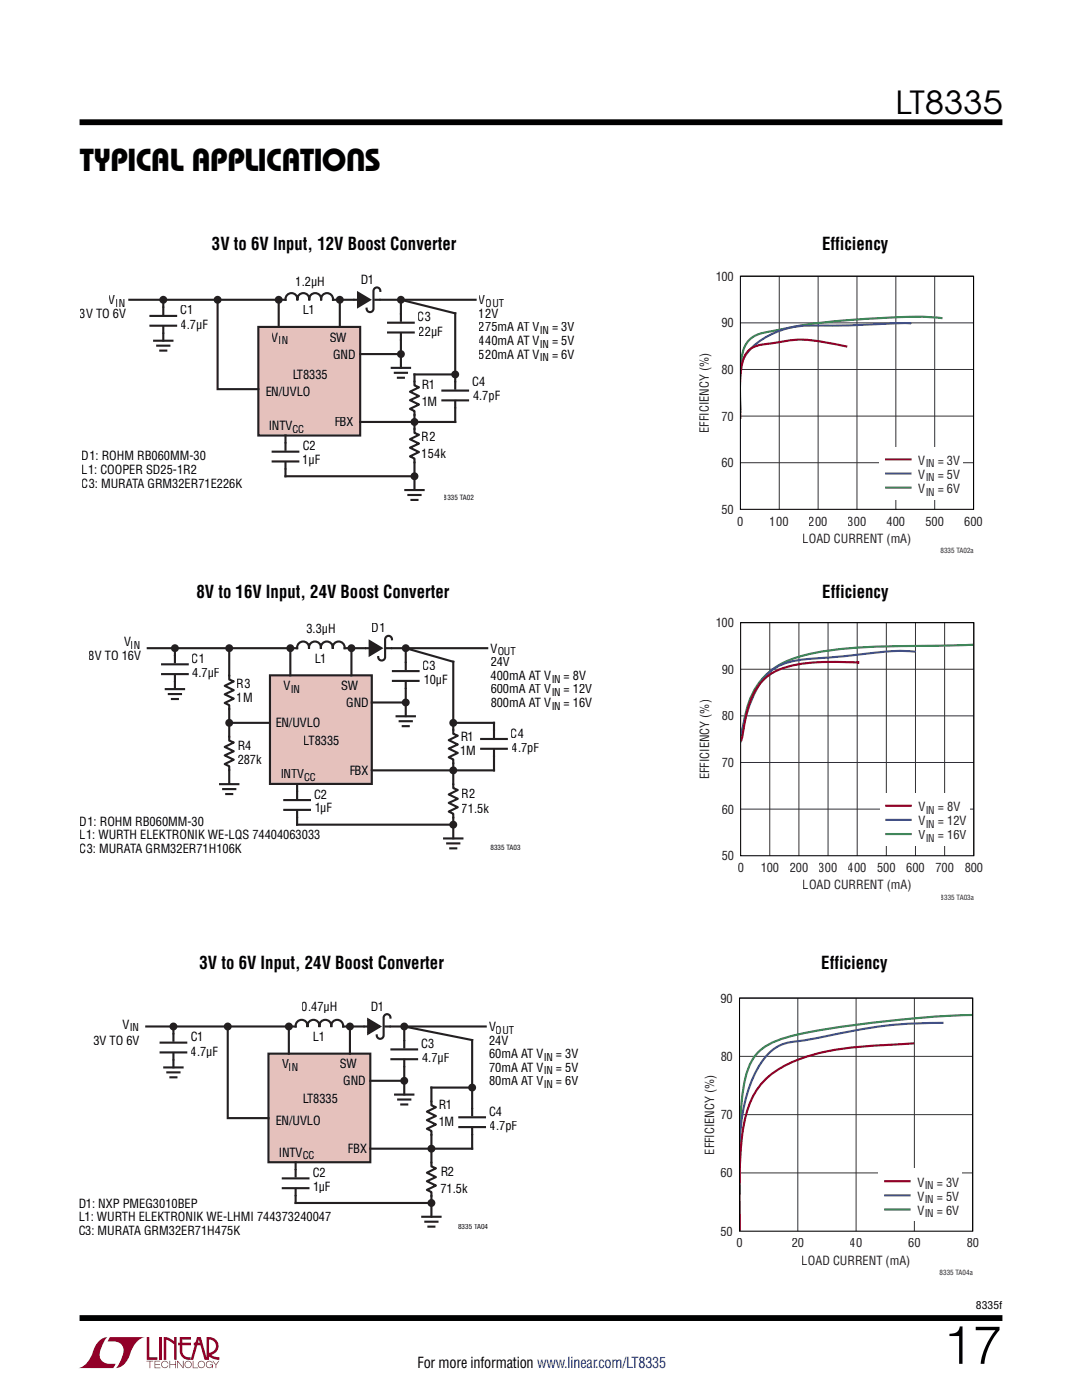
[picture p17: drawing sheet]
<svg xmlns="http://www.w3.org/2000/svg" width="216mm" height="279mm" viewBox="0 0 216 279" stroke-linecap="round" stroke-linejoin="round" font-family="sans-serif">
<defs><g id="words">
<text font-size="10.6" x="188.2" y="272.2">17</text>
<g font-size="6.3">
<text x="178.7" y="22.8">LT8335</text>
<text x="15.9" y="34.1">TYPICAL APPLICATIONS</text>
</g>
<g font-size="3.5">
<text x="42.3" y="49.9">3V to 6V Input, 12V Boost Converter</text>
<text x="164" y="49.9">Efficiency</text>
<text x="39.2" y="119.4">8V to 16V Input, 24V Boost Converter</text>
<text x="164.1" y="119.4">Efficiency</text>
<text x="39.8" y="193.4">3V to 6V Input, 24V Boost Converter</text>
<text x="163.9" y="193.4">Efficiency</text>
</g>
<text font-size="3" x="83.3" y="273.1">For more information www.linear.com/LT8335</text>
<g font-size="2.5">
<text x="59" y="57.1">1.2µH</text>
<text x="71.9" y="56.7">D1</text>
<text x="15.9" y="63.4">3V TO 6V</text>
<text x="21.7" y="60.7">V</text>
<text x="36" y="62.8">C1</text>
<text x="36.1" y="65.6">4.7µF</text>
<text x="60.4" y="62.8">L1</text>
<text x="83.4" y="64.1">C3</text>
<text x="95.6" y="60.7">V</text>
<text x="95.6" y="63.4">12V</text>
<text x="54.3" y="68.2">V</text>
<text x="65.7" y="68.2">SW</text>
<text x="66.4" y="71.6">GND</text>
<text x="83.6" y="67">22µF</text>
<text x="95.6" y="66.1">275mA AT V</text>
<text x="95.6" y="68.9">440mA AT V</text>
<text x="95.6" y="71.6">520mA AT V</text>
<text x="110.2" y="66.1">= 3V</text>
<text x="110.2" y="68.9">= 5V</text>
<text x="110.2" y="71.6">= 6V</text>
<text x="58.3" y="75.6">LT8335</text>
<text x="84.1" y="77.7">R1</text>
<text x="94.2" y="77">C4</text>
<text x="52.9" y="79">EN/UVLO</text>
<text x="84.1" y="81">1M</text>
<text x="94.4" y="79.8">4.7pF</text>
<text x="53.6" y="85.8">INTV</text>
<text x="60.4" y="89.9">C2</text>
<text x="66.7" y="85.1">FBX</text>
<text x="84.2" y="88">R2</text>
<text x="16.3" y="91.9">D1: ROHM RB060MM-30</text>
<text x="16.3" y="94.6">L1: COOPER SD25-1R2</text>
<text x="60.4" y="92.6">1µF</text>
<text x="84.2" y="91.5">154k</text>
<text x="16.3" y="97.3">C3: MURATA GRM32ER71E226K</text>
<text x="17.7" y="131.6">8V TO 16V</text>
<text x="24.7" y="128.9">V</text>
<text x="61.1" y="126.3">3.3µH</text>
<text x="74.2" y="126.2">D1</text>
<text x="97.9" y="130.3">V</text>
<text x="38.3" y="132.3">C1</text>
<text x="38.4" y="135.2">4.7µF</text>
<text x="47.3" y="137.3">R3</text>
<text x="56.6" y="137.7">V</text>
<text x="62.7" y="132.3">L1</text>
<text x="68" y="137.7">SW</text>
<text x="84.3" y="133.6">C3</text>
<text x="84.5" y="136.5">10µF</text>
<text x="97.9" y="135.7">400mA AT V</text>
<text x="97.9" y="133">24V</text>
<text x="112.5" y="135.7">= 8V</text>
<text x="47.3" y="140.1">1M</text>
<text x="69.1" y="141.1">GND</text>
<text x="97.9" y="138.4">600mA AT V</text>
<text x="97.9" y="141.1">800mA AT V</text>
<text x="112.5" y="138.4">= 12V</text>
<text x="112.5" y="141.1">= 16V</text>
<text x="47.4" y="149.6">R4</text>
<text x="54.9" y="145.2">EN/UVLO</text>
<text x="60.6" y="148.7">LT8335</text>
<text x="91.8" y="147.8">R1</text>
<text x="102" y="147.2">C4</text>
<text x="47.4" y="152.5">287k</text>
<text x="55.9" y="155.3">INTV</text>
<text x="69.7" y="154.6">FBX</text>
<text x="91.8" y="150.6">1M</text>
<text x="102.1" y="150.2">4.7pF</text>
<text x="62.7" y="159.4">C2</text>
<text x="92.1" y="159.3">R2</text>
<text x="15.9" y="164.8">D1: ROHM RB060MM-30</text>
<text x="15.9" y="167.5">L1: WURTH ELEKTRONIK WE-LQS 74404063033</text>
<text x="62.8" y="162.1">1µF</text>
<text x="92.1" y="162.2">71.5k</text>
<text x="15.9" y="170.2">C3: MURATA GRM32ER71H106K</text>
<text x="60.3" y="201.7">0.47µH</text>
<text x="73.9" y="201.7">D1</text>
<text x="18.6" y="208.5">3V TO 6V</text>
<text x="24.4" y="205.3">V</text>
<text x="38" y="207.8">C1</text>
<text x="62.4" y="207.8">L1</text>
<text x="84.1" y="209.1">C3</text>
<text x="97.6" y="205.8">V</text>
<text x="97.6" y="208.5">24V</text>
<text x="38.1" y="210.7">4.7µF</text>
<text x="56.3" y="213.2">V</text>
<text x="67.8" y="213.2">SW</text>
<text x="84.2" y="212">4.7µF</text>
<text x="97.6" y="211.2">60mA AT V</text>
<text x="97.6" y="213.9">70mA AT V</text>
<text x="110.9" y="211.2">= 3V</text>
<text x="110.9" y="213.9">= 5V</text>
<text x="60.3" y="220.2">LT8335</text>
<text x="68.5" y="216.6">GND</text>
<text x="87.4" y="221.3">R1</text>
<text x="97.6" y="216.6">80mA AT V</text>
<text x="110.9" y="216.6">= 6V</text>
<text x="54.9" y="224.5">EN/UVLO</text>
<text x="87.4" y="224.7">1M</text>
<text x="97.6" y="222.7">C4</text>
<text x="97.8" y="225.6">4.7pF</text>
<text x="55.6" y="230.8">INTV</text>
<text x="69.4" y="230.1">FBX</text>
<text x="62.4" y="234.9">C2</text>
<text x="62.5" y="237.6">1µF</text>
<text x="87.9" y="238.1">71.5k</text>
<text x="87.9" y="234.7">R2</text>
<text x="15.6" y="241">D1: NXP PMEG3010BEP</text>
<text x="15.6" y="243.7">L1: WURTH ELEKTRONIK WE-LHMI 744373240047</text>
<text x="15.6" y="246.4">C3: MURATA GRM32ER71H475K</text>
</g>
<g font-size="2.5" fill="#231f20">
<text x="142.7" y="56">100</text>
<text x="143.9" y="65.3">90</text>
<text x="143.9" y="74.6">80</text>
<text x="143.9" y="83.9">70</text>
<text x="141.4" y="86.4" transform="rotate(-90 141.4 86.4)">EFFICIENCY (%)</text>
<text x="143.9" y="93.2">60</text>
<text x="183.2" y="92.7">V</text>
<text x="183.2" y="95.6">V</text>
<text x="187.1" y="92.7">= 3V</text>
<text x="187.1" y="95.6">= 5V</text>
<text x="183.2" y="98.4">V</text>
<text x="187.1" y="98.4">= 6V</text>
<text x="143.9" y="102.5">50</text>
<text x="147.1" y="104.9">0</text>
<text x="153.6" y="104.9">100</text>
<text x="161.4" y="104.9">200</text>
<text x="169.1" y="104.9">300</text>
<text x="176.9" y="104.9">400</text>
<text x="184.7" y="104.9">500</text>
<text x="192.4" y="104.9">600</text>
<text x="160.2" y="108.3">LOAD CURRENT (mA)</text>
<text x="142.7" y="125.1">100</text>
<text x="144" y="134.4">90</text>
<text x="144" y="143.7">80</text>
<text x="141.5" y="155.5" transform="rotate(-90 141.5 155.5)">EFFICIENCY (%)</text>
<text x="144" y="153.1">70</text>
<text x="183.3" y="161.9">V</text>
<text x="187.1" y="161.9">= 8V</text>
<text x="144" y="162.4">60</text>
<text x="183.3" y="164.7">V</text>
<text x="183.3" y="167.5">V</text>
<text x="187.1" y="164.7">= 12V</text>
<text x="187.1" y="167.5">= 16V</text>
<text x="144" y="171.7">50</text>
<text x="147.2" y="174">0</text>
<text x="151.7" y="174">100</text>
<text x="157.6" y="174">200</text>
<text x="160.2" y="177.4">LOAD CURRENT (mA)</text>
<text x="163.4" y="174">300</text>
<text x="169.2" y="174">400</text>
<text x="175" y="174">500</text>
<text x="180.8" y="174">600</text>
<text x="186.6" y="174">700</text>
<text x="192.5" y="174">800</text>
<text x="143.8" y="200.1">90</text>
<text x="143.8" y="211.7">80</text>
<text x="143.8" y="223.3">70</text>
<text x="142.5" y="230.4" transform="rotate(-90 142.5 230.4)">EFFICIENCY (%)</text>
<text x="143.8" y="235">60</text>
<text x="183.1" y="236.8">V</text>
<text x="183.1" y="239.6">V</text>
<text x="186.9" y="236.8">= 3V</text>
<text x="186.9" y="239.6">= 5V</text>
<text x="183.1" y="242.4">V</text>
<text x="186.9" y="242.4">= 6V</text>
<text x="143.8" y="246.6">50</text>
<text x="146.9" y="249">0</text>
<text x="158" y="249">20</text>
<text x="169.6" y="249">40</text>
<text x="181.2" y="249">60</text>
<text x="192.9" y="249">80</text>
<text x="160" y="252.4">LOAD CURRENT (mA)</text>
</g>
<g font-size="2.1">
<text x="23.1" y="61.3">IN</text>
<text x="96.9" y="61.3">OUT</text>
<text x="55.6" y="68.7">IN</text>
<text x="107.7" y="66.7">IN</text>
<text x="107.7" y="69.4">IN</text>
<text x="107.7" y="72.1">IN</text>
<text x="58.3" y="86.3">CC</text>
<text x="26.1" y="129.5">IN</text>
<text x="99.3" y="130.8">OUT</text>
<text x="110" y="136.2">IN</text>
<text x="58" y="138.2">IN</text>
<text x="110" y="138.9">IN</text>
<text x="110" y="141.6">IN</text>
<text x="60.7" y="155.9">CC</text>
<text x="25.8" y="205.8">IN</text>
<text x="99" y="206.3">OUT</text>
<text x="57.7" y="213.7">IN</text>
<text x="108.4" y="211.7">IN</text>
<text x="108.4" y="214.4">IN</text>
<text x="108.4" y="217.1">IN</text>
<text x="60.4" y="231.4">CC</text>
<text x="194.7" y="261.2">8335f</text>
</g>
<g font-size="2.1" fill="#231f20">
<text x="184.6" y="93.3">IN</text>
<text x="184.6" y="96.1">IN</text>
<text x="184.6" y="98.9">IN</text>
<text x="184.6" y="162.4">IN</text>
<text x="184.6" y="165.2">IN</text>
<text x="184.6" y="168">IN</text>
<text x="184.4" y="237.3">IN</text>
<text x="184.4" y="240.1">IN</text>
<text x="184.4" y="243">IN</text>
</g>
<g font-size="1.4">
<text x="88.6" y="99.8">8335 TA02</text>
<text x="97.9" y="169.6">8335 TA03</text>
<text x="91.4" y="245.4">8335 TA04</text>
</g>
<g font-size="1.4" fill="#231f20">
<text x="187.7" y="110.4">8335 TA02a</text>
<text x="187.7" y="179.5">8335 TA03a</text>
<text x="187.5" y="254.5">8335 TA04a</text>
</g>
</g></defs>
<g fill="#910028">
<path d="M29.3 266.8h.5v4.1h1.6v.5h-2.1z"/>
<path d="M20 267.4l1-.5h.5h-.1a6.2 6.2 0 0 0-1.5 4 2.58 2.58 0 0 0 3.2 1.3l-.5 .8h-7a4.9 4.9 0 0 0 3.1-3.8l.4-.7z"/>
<path d="M21.9 266.9h7a4.9 4.9 0 0 0-3.1 3.7 3.2 3.2 0 0 1-2.7 2.4h.1a6.2 6.2 0 0 0 1.4-4.1 2.58 2.58 0 0 0-3.1-1.2z"/>
<path d="M31.8 266.8h.5v4.6h-.5z"/>
<path d="M32.7 266.8l1 .2 1 .7v-.9h.5v4.6h-.5v-3.1l-1.5-.9v4h-.5z"/>
<path d="M29.3 271.6h1.3v.1h-.6v1.3h-.2v-1.3h-.5z"/>
<path d="M30.8 271.6h1.2v.1h-1v.5h.9v.2h-.9v.5h1v.1h-1.2z"/>
<path d="M33.8 271.6h.2v.6h1v-.6h.1v1.4h-.1v-.6h-1v.6h-.2z"/>
<path d="M35.4 271.6h.1l1 1.2v-1.2h.1v1.4l-1.1-1.2v1.2h-.1z"/>
<path d="M38.5 271.6h.1v1.3h.9v.1h-1z"/>
<path d="M42.4 271.6h.1l.6 .7 .5-.7h.2l-.7 .8v.6h-.1v-.6z"/>
<path d="M35.9 266.8h2.2v.5h-1.7v.7h1.7v.5h-1.7v1.1a1.32 1.32 0 0 0 1.6 1.3v.5l1.3-4.6h.8l1.1 4.1v-4.1a1.84 1.84 0 0 1 2.3 1.4 1.84 1.84 0 0 1-1.4 2.2l.7 .4 1 .1v.5l-1.2-.2-1.1-.6v-.6a1.34 1.34 0 0 0 1.6-1.2 1.34 1.34 0 0 0-1.4-1.5v4.1h-.9l-.8-2.9h-1.3v-.5h1.2l-.2-.7-1.1 4.1a2.06 2.06 0 0 1-2.7-1.3v-1.6h-.4v-.5h.4z"/>
<path d="M37 271.8a.72 .72 0 0 1 1.2 .1 .72 .72 0 0 1-.4 1.1 .72 .72 0 0 1-1-.7h.2a.59 .59 0 0 0 .8 .5 .59 .59 0 0 0 .2-.9 .59 .59 0 0 0-1 .2v.2h-.2z"/>
<path d="M39.7 271.8a.72 .72 0 0 1 1.1 .1 .72 .72 0 0 1-.4 1.1 .72 .72 0 0 1-.9-.7h.1a.59 .59 0 0 0 .8 .5 .59 .59 0 0 0 .2-.9 .59 .59 0 0 0-1 .2v.2h-.1z"/>
<path d="M41.3 271.8a.72 .72 0 0 1 1.2 .2h-.2a.59 .59 0 0 0-.9-.1 .59 .59 0 0 0 .1 .9 .59 .59 0 0 0 .9-.4h-.5v-.1h.6v.7h-.1v-.3a.73 .73 0 0 1-1.1 .2 .73 .73 0 0 1 0-1.1z"/>
<path d="M32.4 271.8a.71 .71 0 0 1 1.2 .3h-.1a.59 .59 0 0 0-.9-.3 .59 .59 0 0 0-.1 1 .59 .59 0 0 0 .9-.3h.2a.73 .73 0 0 1-1.1 .4 .73 .73 0 0 1-.1-1.1z"/>
</g>
<path d="M15.9 24.4h184.1M15.9 263h184.1" fill="none" stroke="#000" stroke-width="1.2" stroke-linecap="butt"/>
<path d="M51.5 65.2h20.4v21.7h-20.4z" fill="#e5c1bc"/>
<path d="M30.8 68h3.6M31.4 69h2.4M32 70h1.2M51.5 65.2h20.4v21.7h-20.4zM78.2 73.4h3.6M78.8 74.4h2.4M79.4 75.4h1.2M80.9 97.8h3.6M81.5 98.8h2.4M82.1 99.8h1.2" fill="none" stroke="#231f20" stroke-width=".42"/>
<path d="M71.4 58.4l2.4 1.4-2.4 1.4z" fill="#231f20"/>
<g fill="none" stroke="#231f20" stroke-width=".42">
<path d="M25.8 59.8h31.2M32.6 59.8v3.1M43.4 59.8v17.9h8.1M55.6 59.8v5.4M66.4 59.8h5.1M67.8 59.8v5.4M71.4 58.4l2.4 1.4-2.4 1.4zM74.7 59.8h20.2M75.9 58.1a.68 .68 0 0 0-.7-.7 .68 .68 0 0 0-.7 .7v3.5a.69 .69 0 0 1-.7 .7 .69 .69 0 0 1-.6-.7M29.8 63h5.6M29.8 65h5.6M32.6 64.9v3.1"/>
<path d="M57 60a1.22 1.22 0 0 1 1.1-1.5 1.22 1.22 0 0 1 1.2 1.5 1.21 1.21 0 0 1 1.2-1.5 1.21 1.21 0 0 1 1.2 1.5 1.21 1.21 0 0 1 1.2-1.5 1.21 1.21 0 0 1 1.2 1.5 1.22 1.22 0 0 1 1.2-1.5 1.22 1.22 0 0 1 1.1 1.5M71.9 70.7h8.1M77.2 64.4h5.6M77.2 66.4h5.6M80 64.2v-4.4l10.8 2.7v15.3M80 66.3v7.1M88.1 77.9h5.5M88.1 79.9h5.5M90.8 74.7h-8.1v2.2l.9 .4-1.8 .9 1.8 .8-1.8 .9 1.8 .8-1.8 .9 .9 .4v4.4l.9 .4-1.8 .9 1.8 .8-1.8 .8 1.8 .9-1.8 .9 .9 .4v6.3M90.8 79.8v4.4h-18.9M54.2 90.1h5.5M54.2 92.1h5.5"/>
<path d="M57 86.9v3.1M57 92v3h25.7"/>
</g>
<circle cx="32.6" cy="59.8" r=".58" fill="#231f20"/>
<circle cx="32.6" cy="59.8" r=".58" fill="none" stroke="#231f20" stroke-width=".42"/>
<circle cx="43.4" cy="59.8" r=".58" fill="#231f20"/>
<circle cx="43.4" cy="59.8" r=".58" fill="none" stroke="#231f20" stroke-width=".42"/>
<circle cx="55.6" cy="59.8" r=".58" fill="#231f20"/>
<circle cx="55.6" cy="59.8" r=".58" fill="none" stroke="#231f20" stroke-width=".42"/>
<circle cx="67.8" cy="59.8" r=".58" fill="#231f20"/>
<circle cx="67.8" cy="59.8" r=".58" fill="none" stroke="#231f20" stroke-width=".42"/>
<circle cx="80" cy="59.8" r=".58" fill="#231f20"/>
<circle cx="80" cy="59.8" r=".58" fill="none" stroke="#231f20" stroke-width=".42"/>
<circle cx="80" cy="70.7" r=".58" fill="#231f20"/>
<circle cx="80" cy="70.7" r=".58" fill="none" stroke="#231f20" stroke-width=".42"/>
<circle cx="90.8" cy="74.7" r=".58" fill="#231f20"/>
<circle cx="90.8" cy="74.7" r=".58" fill="none" stroke="#231f20" stroke-width=".42"/>
<circle cx="82.7" cy="84.2" r=".58" fill="#231f20"/>
<circle cx="82.7" cy="84.2" r=".58" fill="none" stroke="#231f20" stroke-width=".42"/>
<circle cx="82.7" cy="95" r=".58" fill="#231f20"/>
<circle cx="82.7" cy="95" r=".58" fill="none" stroke="#231f20" stroke-width=".42"/>
<path d="M147.7 55.1h46.6v46.6M155.5 55.1v46.6M163.2 55.1v46.6M171 55.1v46.6M178.8 55.1v46.6M186.5 55.1v46.6M147.7 73.7h46.6M147.7 64.4h46.6M147.7 92.3h46.6M147.7 83h46.6" fill="none" stroke="#323232" stroke-width=".2"/>
<path d="M175.5 89.2h16.6v10.4h-16.6z" fill="#fff"/>
<path d="M169.1 69.2l-2.9-.6a24.4 24.4 0 0 0-12.3-.1l-.7 .1a5 5 0 0 0-4.7 2.6l-.5 1.6-.2 1.7M176.6 91.7h5.3" fill="none" stroke="#900027" stroke-width=".42"/>
<path d="M181.9 64.6l-.6-.1h-2.5a263.2 263.2 0 0 1-18.3 .5 16.4 16.4 0 0 0-11.4 5.5l-.6 .8-.7 1.8M176.6 94.5h5.3" fill="none" stroke="#3a52a4" stroke-width=".42"/>
<path d="M188.1 63.5a102.5 102.5 0 0 0-18.7 .4 98.9 98.9 0 0 0-18.2 2.9 4.9 4.9 0 0 0-3.2 4.2l-.2 1.8M176.6 97.3h5.3" fill="none" stroke="#36864b" stroke-width=".42"/>
<path d="M147.7 55.1h46.6v46.6h-46.6z" fill="none" stroke="#000" stroke-width=".21"/>
<path d="M53.9 134.8h20.3v21.7h-20.3z" fill="#e5c1bc"/>
<g fill="none" stroke="#231f20" stroke-width=".42">
<path d="M33.1 137.5h3.6M33.7 138.5h2.4M34.3 139.5h1.2M53.9 134.8h20.3v21.7h-20.3zM43.9 156.5h3.7M44.5 157.5h2.4M45.1 158.5h1.2M79.1 142.9h3.7M79.8 143.9h2.4M80.4 144.9h1.2M88.6 167.3h3.7M89.2 168.3h2.5"/>
<path d="M89.8 169.3h1.2"/>
</g>
<path d="M73.8 128l2.3 1.4-2.3 1.4z" fill="#231f20"/>
<g fill="none" stroke="#231f20" stroke-width=".42">
<path d="M29.5 129.4h29.8M32.1 132.6h5.6M32.1 134.5h5.6M34.9 129.4v3M34.9 134.4v3.1M45.7 129.4v6.2l.9 .4-1.8 .9 1.8 .8-1.8 .9 1.8 .8-1.8 .9 .9 .4v7.1l.9 .4-1.8 .9 1.8 .8-1.8 .9 1.8 .8-1.8 .9 .9 .4v3.6M57.9 129.4v5.4M59.3 129.6a1.22 1.22 0 0 1 1.1-1.6 1.22 1.22 0 0 1 1.3 1.5 1.21 1.21 0 0 1 1.1-1.5 1.21 1.21 0 0 1 1.2 1.5 1.21 1.21 0 0 1 1.2-1.5 1.21 1.21 0 0 1 1.2 1.5 1.22 1.22 0 0 1 1.2-1.5 1.22 1.22 0 0 1 1.2 1.6M68.8 129.4h5M70.1 129.4v5.4M73.8 128l2.3 1.4-2.3 1.4zM77 129.4h20.2"/>
<path d="M78.2 133.9h5.5M78.2 135.9h5.5M78.2 127.6a.68 .68 0 0 0-.7-.7 .68 .68 0 0 0-.7 .7v3.5a.69 .69 0 0 1-.6 .7 .69 .69 0 0 1-.7-.7M81 133.8v-4.4l9.4 2.7v14.3l.9 .4-1.8 .9 1.8 .9-1.8 .8 1.8 .9-1.8 .8 .9 .5v5.7l.9 .4-1.8 .8 1.8 .9-1.8 .8 1.8 .9-1.8 .9 .9 .4v4.9M81 135.8v7.1M45.7 144.3h8.2M56.5 159.7h5.6M59.3 156.5v3M74.2 140.2h6.8M90.4 144.3h8.2v3M95.8 147.5h5.5M95.8 149.4h5.5"/>
<path d="M98.6 149.3v4.4h-24.4M56.5 161.6h5.6M59.3 161.5v3.1h31.1"/>
</g>
<circle cx="34.9" cy="129.4" r=".58" fill="#231f20"/>
<circle cx="34.9" cy="129.4" r=".58" fill="none" stroke="#231f20" stroke-width=".42"/>
<circle cx="45.7" cy="129.4" r=".58" fill="#231f20"/>
<circle cx="45.7" cy="129.4" r=".58" fill="none" stroke="#231f20" stroke-width=".42"/>
<circle cx="57.9" cy="129.4" r=".58" fill="#231f20"/>
<circle cx="57.9" cy="129.4" r=".58" fill="none" stroke="#231f20" stroke-width=".42"/>
<circle cx="70.1" cy="129.4" r=".58" fill="#231f20"/>
<circle cx="70.1" cy="129.4" r=".58" fill="none" stroke="#231f20" stroke-width=".42"/>
<circle cx="81" cy="129.4" r=".58" fill="#231f20"/>
<circle cx="81" cy="129.4" r=".58" fill="none" stroke="#231f20" stroke-width=".42"/>
<circle cx="81" cy="140.2" r=".58" fill="#231f20"/>
<circle cx="81" cy="140.2" r=".58" fill="none" stroke="#231f20" stroke-width=".42"/>
<circle cx="45.7" cy="144.3" r=".58" fill="#231f20"/>
<circle cx="45.7" cy="144.3" r=".58" fill="none" stroke="#231f20" stroke-width=".42"/>
<circle cx="90.4" cy="144.3" r=".58" fill="#231f20"/>
<circle cx="90.4" cy="144.3" r=".58" fill="none" stroke="#231f20" stroke-width=".42"/>
<circle cx="90.4" cy="153.7" r=".58" fill="#231f20"/>
<circle cx="90.4" cy="153.7" r=".58" fill="none" stroke="#231f20" stroke-width=".42"/>
<circle cx="90.4" cy="164.6" r=".58" fill="#231f20"/>
<circle cx="90.4" cy="164.6" r=".58" fill="none" stroke="#231f20" stroke-width=".42"/>
<path d="M147.8 124.3h46.5v46.5M147.8 133.6h46.5M153.6 124.3v46.5M159.4 124.3v46.5M165.2 124.3v46.5M171 124.3v46.5M176.9 124.3v46.5M182.7 124.3v46.5M188.5 124.3v46.5M147.8 152.2h46.5M147.8 142.9h46.5M147.8 161.5h46.5" fill="none" stroke="#323232" stroke-width=".2"/>
<path d="M175.6 158.3h17.8v10.5h-17.8z" fill="#fff"/>
<path d="M171 132.2h.2h-.7a49 49 0 0 0-13.4 .9 10.3 10.3 0 0 0-7.6 7.6l-.6 2.2-.7 3.8a1.33 1.33 0 0 1-.4 1.2M176.6 160.8h5.3" fill="none" stroke="#900027" stroke-width=".42"/>
<path d="M182.7 130.1a46 46 0 0 0-11.7 .6l-4.6 .4a52.2 52.2 0 0 0-9.1 1.1 9.7 9.7 0 0 0-6.4 5.5 37.5 37.5 0 0 0-3.1 9.2M176.6 163.6h5.3" fill="none" stroke="#3a52a4" stroke-width=".42"/>
<path d="M194.2 128.7l-12.9 .2a95.2 95.2 0 0 0-20.5 1.8 14.8 14.8 0 0 0-10.4 7.2 33.3 33.3 0 0 0-2.5 8.6h-.1M176.6 166.5h5.3" fill="none" stroke="#36864b" stroke-width=".42"/>
<path d="M147.8 124.3h46.5v46.5h-46.5z" fill="none" stroke="#000" stroke-width=".21"/>
<path d="M53.6 210.3h20.3v21.7h-20.3z" fill="#e5c1bc"/>
<path d="M32.8 213h3.6M33.4 214h2.4M34 215h1.2M53.6 210.3h20.3v21.7h-20.3zM78.8 218.4h3.7M79.5 219.4h2.4M80.1 220.4h1.2M84.3 242.8h3.6M84.9 243.8h2.4M85.5 244.8h1.2" fill="none" stroke="#231f20" stroke-width=".42"/>
<path d="M73.5 203.5l2.3 1.4-2.3 1.4z" fill="#231f20"/>
<g fill="none" stroke="#231f20" stroke-width=".42">
<path d="M29.2 204.9h29.8M31.8 208.1h5.6M31.8 210h5.6M34.6 204.9v3M34.6 209.9v3.1M45.4 204.9v18.2h8.2M57.6 204.9v5.4M59 205.1a1.22 1.22 0 0 1 1.1-1.6 1.22 1.22 0 0 1 1.3 1.5 1.21 1.21 0 0 1 1.1-1.5 1.21 1.21 0 0 1 1.2 1.5 1.21 1.21 0 0 1 1.2-1.5 1.21 1.21 0 0 1 1.2 1.5 1.22 1.22 0 0 1 1.2-1.5 1.22 1.22 0 0 1 1.2 1.6M68.5 204.9h5.1M69.8 204.9v5.4M73.5 203.5l2.3 1.4-2.3 1.4zM73.9 215.7h6.8"/>
<path d="M76.7 204.9h20.2M77.9 209.4h5.5M77.9 211.4h5.5M77.9 203.1a.68 .68 0 0 0-.7-.7 .68 .68 0 0 0-.7 .7v3.5a.69 .69 0 0 1-.6 .7 .69 .69 0 0 1-.7-.7M80.7 209.3v-4.4l13.5 2.7v15.2M80.7 211.3v7.1M94.2 217.1h-8.1v3.5l.9 .4-1.8 .9 1.8 .8-1.8 .8 1.8 .9-1.8 .9 .9 .4v7.1l.9 .4-1.8 .8 1.8 .9-1.8 .8 1.8 .9-1.8 .9 .9 .4v4.9M56.2 235.2h5.6M56.2 237.1h5.6M59 232v3M59 237v3.1h27.1M91.4 223h5.6"/>
<path d="M91.4 224.9h5.6M94.2 224.8v4.4h-20.3"/>
</g>
<circle cx="34.6" cy="204.9" r=".58" fill="#231f20"/>
<circle cx="34.6" cy="204.9" r=".58" fill="none" stroke="#231f20" stroke-width=".42"/>
<circle cx="45.4" cy="204.9" r=".58" fill="#231f20"/>
<circle cx="45.4" cy="204.9" r=".58" fill="none" stroke="#231f20" stroke-width=".42"/>
<circle cx="57.6" cy="204.9" r=".58" fill="#231f20"/>
<circle cx="57.6" cy="204.9" r=".58" fill="none" stroke="#231f20" stroke-width=".42"/>
<circle cx="69.8" cy="204.9" r=".58" fill="#231f20"/>
<circle cx="69.8" cy="204.9" r=".58" fill="none" stroke="#231f20" stroke-width=".42"/>
<circle cx="80.7" cy="204.9" r=".58" fill="#231f20"/>
<circle cx="80.7" cy="204.9" r=".58" fill="none" stroke="#231f20" stroke-width=".42"/>
<circle cx="80.7" cy="215.7" r=".58" fill="#231f20"/>
<circle cx="80.7" cy="215.7" r=".58" fill="none" stroke="#231f20" stroke-width=".42"/>
<circle cx="94.2" cy="217.1" r=".58" fill="#231f20"/>
<circle cx="94.2" cy="217.1" r=".58" fill="none" stroke="#231f20" stroke-width=".42"/>
<circle cx="86.1" cy="229.2" r=".58" fill="#231f20"/>
<circle cx="86.1" cy="229.2" r=".58" fill="none" stroke="#231f20" stroke-width=".42"/>
<circle cx="86.1" cy="240.1" r=".58" fill="#231f20"/>
<circle cx="86.1" cy="240.1" r=".58" fill="none" stroke="#231f20" stroke-width=".42"/>
<path d="M147.6 199.2h46.5v46.5M159.2 199.2v46.5M170.8 199.2v46.5M182.5 199.2v46.5M147.6 210.8h46.5M147.6 234.1h46.5M147.6 222.4h46.5" fill="none" stroke="#323232" stroke-width=".2"/>
<path d="M175.4 233.2h16.5v10.5h-16.5z" fill="#fff"/>
<path d="M182.5 208.2l-1.2 .1a137.2 137.2 0 0 0-16.3 1.5 24.7 24.7 0 0 0-12.4 5.7 17.6 17.6 0 0 0-4.5 10.7l-.5 7.1M176.4 235.7h5.3M147.6 245.5v.2" fill="none" stroke="#900027" stroke-width=".42"/>
<path d="M188.3 204.1a95.4 95.4 0 0 0-24.3 2.9l-3 .5a23.7 23.7 0 0 0-5.3 1.1 13.1 13.1 0 0 0-5.8 7.4 36.2 36.2 0 0 0-2.3 11.4M176.4 238.6h5.3M147.6 244v.1" fill="none" stroke="#3a52a4" stroke-width=".42"/>
<path d="M194 202.6a225.3 225.3 0 0 0-34.8 3.9 16 16 0 0 0-8 3.5 14.9 14.9 0 0 0-3.1 8.8l-.5 8.1M147.6 238.2v.2M176.4 241.4h5.3" fill="none" stroke="#36864b" stroke-width=".42"/>
<path d="M147.6 199.2h46.5v46.5h-46.5z" fill="none" stroke="#000" stroke-width=".21"/>
<use href="#words"/>
</svg>
